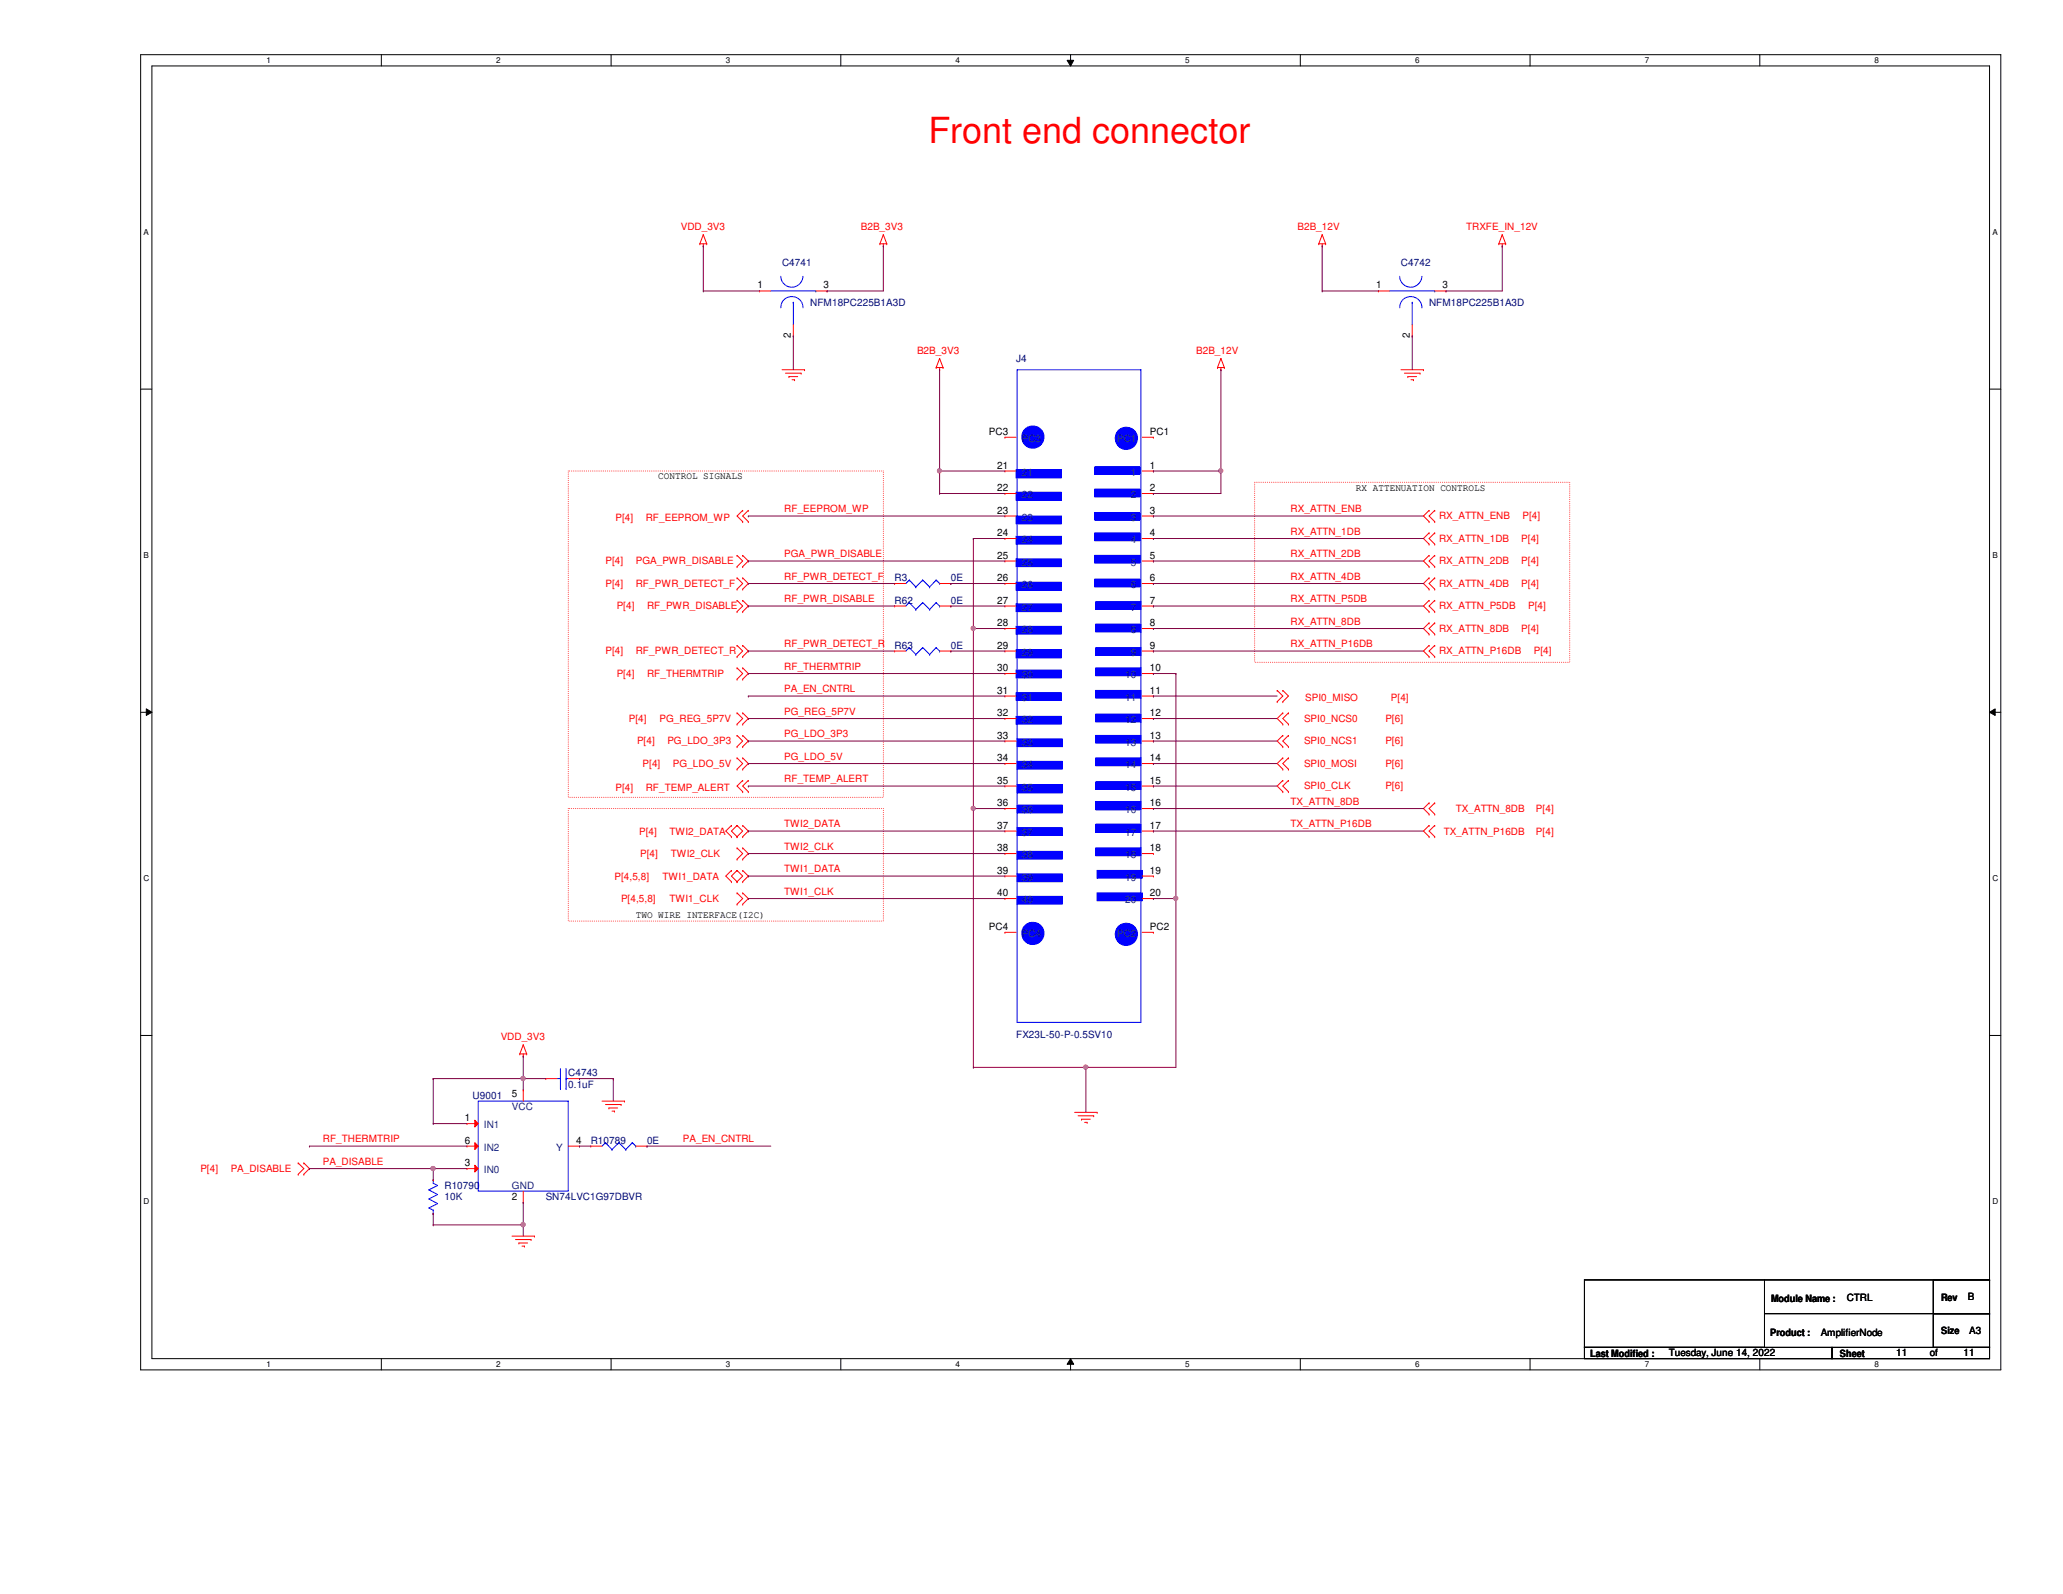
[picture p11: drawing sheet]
<svg xmlns="http://www.w3.org/2000/svg" width="279mm" height="216mm" viewBox="0 0 279 216" stroke-linecap="round" stroke-linejoin="round" font-family="sans-serif">
<defs><g id="words">
<text font-size="4.9" fill="#f00" x="125.7" y="19.4">Front end connector</text>
<g font-size="1.4" fill="#f00">
<text x="92.2" y="31.2">VDD_3V3</text>
<text x="116.6" y="31.2">B2B_3V3</text>
<text x="175.7" y="31.2">B2B_12V</text>
<text x="198.6" y="31.2">TRXFE_IN_12V</text>
<text x="124.2" y="48">B2B_3V3</text>
<text x="162" y="48">B2B_12V</text>
<text x="83.4" y="70.5">P[4]</text>
<text x="87.5" y="70.5">RF_EEPROM_WP</text>
<text x="106.2" y="69.4">RF_EEPROM_WP</text>
<text x="174.8" y="69.4">RX_ATTN_ENB</text>
<text x="194.9" y="70.4">RX_ATTN_ENB</text>
<text x="206.2" y="70.4">P[4]</text>
<text x="82" y="76.5">P[4]</text>
<text x="86.1" y="76.5">PGA_PWR_DISABLE</text>
<text x="106.2" y="75.5">PGA_PWR_DISABLE</text>
<text x="174.8" y="72.4">RX_ATTN_1DB</text>
<text x="174.8" y="75.5">RX_ATTN_2DB</text>
<text x="194.9" y="73.4">RX_ATTN_1DB</text>
<text x="194.9" y="76.5">RX_ATTN_2DB</text>
<text x="206" y="73.4">P[4]</text>
<text x="206" y="76.5">P[4]</text>
<text x="82" y="79.5">P[4]</text>
<text x="83.5" y="82.5">P[4]</text>
<text x="86.1" y="79.5">RF_PWR_DETECT_F</text>
<text x="87.6" y="82.5">RF_PWR_DISABLE</text>
<text x="106.2" y="78.5">RF_PWR_DETECT_F</text>
<text x="106.2" y="81.6">RF_PWR_DISABLE</text>
<text x="174.8" y="78.5">RX_ATTN_4DB</text>
<text x="174.8" y="81.6">RX_ATTN_P5DB</text>
<text x="194.9" y="79.5">RX_ATTN_4DB</text>
<text x="194.9" y="82.5">RX_ATTN_P5DB</text>
<text x="206" y="79.5">P[4]</text>
<text x="207" y="82.5">P[4]</text>
<text x="82" y="88.6">P[4]</text>
<text x="86.1" y="88.6">RF_PWR_DETECT_R</text>
<text x="106.2" y="87.7">RF_PWR_DETECT_R</text>
<text x="174.8" y="84.6">RX_ATTN_8DB</text>
<text x="174.8" y="87.7">RX_ATTN_P16DB</text>
<text x="194.9" y="85.6">RX_ATTN_8DB</text>
<text x="194.9" y="88.6">RX_ATTN_P16DB</text>
<text x="206" y="85.6">P[4]</text>
<text x="207.7" y="88.6">P[4]</text>
<text x="83.5" y="91.7">P[4]</text>
<text x="87.6" y="91.7">RF_THERMTRIP</text>
<text x="106.2" y="90.7">RF_THERMTRIP</text>
<text x="106.2" y="93.8">PA_EN_CNTRL</text>
<text x="176.8" y="94.9">SPI0_MISO</text>
<text x="188.4" y="94.9">P[4]</text>
<text x="85.2" y="97.8">P[4]</text>
<text x="86.3" y="100.8">P[4]</text>
<text x="89.3" y="97.8">PG_REG_5P7V</text>
<text x="90.4" y="100.8">PG_LDO_3P3</text>
<text x="106.2" y="96.8">PG_REG_5P7V</text>
<text x="106.2" y="99.9">PG_LDO_3P3</text>
<text x="176.6" y="97.8">SPI0_NCS0</text>
<text x="176.6" y="100.8">SPI0_NCS1</text>
<text x="187.6" y="97.8">P[6]</text>
<text x="187.6" y="100.8">P[6]</text>
<text x="83.4" y="107.1">P[4]</text>
<text x="87" y="103.9">P[4]</text>
<text x="87.5" y="107.1">RF_TEMP_ALERT</text>
<text x="91.1" y="103.9">PG_LDO_5V</text>
<text x="106.2" y="102.9">PG_LDO_5V</text>
<text x="106.2" y="106">RF_TEMP_ALERT</text>
<text x="176.6" y="103.9">SPI0_MOSI</text>
<text x="176.6" y="106.9">SPI0_CLK</text>
<text x="187.6" y="103.9">P[6]</text>
<text x="187.6" y="106.9">P[6]</text>
<text x="86.6" y="113">P[4]</text>
<text x="90.7" y="113">TWI2_DATA</text>
<text x="106.2" y="112.1">TWI2_DATA</text>
<text x="174.8" y="109">TX_ATTN_8DB</text>
<text x="174.8" y="112.1">TX_ATTN_P16DB</text>
<text x="195.5" y="113">TX_ATTN_P16DB</text>
<text x="197.2" y="110">TX_ATTN_8DB</text>
<text x="208" y="110">P[4]</text>
<text x="208" y="113">P[4]</text>
<text x="83.2" y="119.1">P[4,5,8]</text>
<text x="86.7" y="116.1">P[4]</text>
<text x="89.7" y="119.1">TWI1_DATA</text>
<text x="90.8" y="116.1">TWI2_CLK</text>
<text x="106.2" y="118.2">TWI1_DATA</text>
<text x="106.2" y="115.1">TWI2_CLK</text>
<text x="84.1" y="122.2">P[4,5,8]</text>
<text x="90.7" y="122.2">TWI1_CLK</text>
<text x="106.2" y="121.2">TWI1_CLK</text>
<text x="67.8" y="140.9">VDD_3V3</text>
<text x="43.7" y="154.7">RF_THERMTRIP</text>
<text x="92.5" y="154.7">PA_EN_CNTRL</text>
<text x="27.1" y="158.7">P[4]</text>
<text x="31.2" y="158.7">PA_DISABLE</text>
<text x="43.7" y="157.8">PA_DISABLE</text>
</g>
<g font-size="1.4">
<text x="102.6" y="39.1">1</text>
<text x="111.5" y="39.1">3</text>
<text x="186.4" y="39.1">1</text>
<text x="195.4" y="39.1">3</text>
<text x="107.1" y="45.8" transform="rotate(-90 107.1 45.8)">2</text>
<text x="190.9" y="45.8" transform="rotate(-90 190.9 45.8)">2</text>
<text x="133.9" y="58.9">PC3</text>
<text x="155.7" y="58.9">PC1</text>
<text x="89.2" y="64.9">CONTROL SIGNALS</text>
<text x="135" y="63.5">21</text>
<text x="155.7" y="63.5">1</text>
<text x="135" y="66.5">22</text>
<text x="135" y="69.6">23</text>
<text x="155.7" y="66.5">2</text>
<text x="155.7" y="69.6">3</text>
<text x="183.6" y="66.5">RX ATTENUATION CONTROLS</text>
<text x="135" y="72.6">24</text>
<text x="135" y="75.6">25</text>
<text x="155.7" y="72.6">4</text>
<text x="155.7" y="75.6">5</text>
<text x="135" y="78.7">26</text>
<text x="135" y="81.7">27</text>
<text x="155.7" y="78.7">6</text>
<text x="155.7" y="81.7">7</text>
<text x="135" y="84.8">28</text>
<text x="135" y="87.8">29</text>
<text x="155.7" y="84.8">8</text>
<text x="155.7" y="87.8">9</text>
<text x="135" y="90.9">30</text>
<text x="135" y="93.9">31</text>
<text x="155.7" y="90.9">10</text>
<text x="155.7" y="93.9">11</text>
<text x="135" y="97">32</text>
<text x="135" y="100">33</text>
<text x="155.7" y="97">12</text>
<text x="155.7" y="100">13</text>
<text x="135" y="103.1">34</text>
<text x="135" y="106.1">35</text>
<text x="155.7" y="103.1">14</text>
<text x="155.7" y="106.1">15</text>
<text x="135" y="109.2">36</text>
<text x="135" y="112.2">37</text>
<text x="155.7" y="109.2">16</text>
<text x="155.7" y="112.2">17</text>
<text x="135" y="115.3">38</text>
<text x="135" y="118.3">39</text>
<text x="155.7" y="115.3">18</text>
<text x="155.7" y="118.3">19</text>
<text x="86.1" y="124.4">TWO WIRE INTERFACE(I2C)</text>
<text x="133.9" y="125.9">PC4</text>
<text x="135" y="121.4">40</text>
<text x="155.7" y="121.4">20</text>
<text x="155.7" y="125.9">PC2</text>
<text x="69.3" y="148.5">5</text>
<text x="62.9" y="151.8">1</text>
<text x="62.9" y="154.9">6</text>
<text x="78" y="154.9">4</text>
<text x="62.9" y="157.9">3</text>
<text x="69.3" y="162.6">2</text>
<text x="239.9" y="176.3">Module Name :</text>
<text x="250.1" y="176.3">CTRL</text>
<text x="262.9" y="176.1">Rev</text>
<text x="266.5" y="176.1">B</text>
<text x="215.3" y="183.8">Last Modified :</text>
<text x="226" y="183.7">Tuesday, June 14, 2022</text>
<text x="239.7" y="180.9">Product :</text>
<text x="246.6" y="181">AmplifierNode</text>
<text x="249.2" y="183.8">Sheet</text>
<text x="256.8" y="183.7">11</text>
<text x="261.4" y="183.7">of</text>
<text x="262.9" y="180.7">Size</text>
<text x="265.9" y="183.7">11</text>
<text x="266.7" y="180.7">A3</text>
</g>
<g font-size="1.4" fill="#000080">
<text x="105.9" y="36.1">C4741</text>
<text x="109.7" y="41.4">NFM18PC225B1A3D</text>
<text x="189.7" y="36.1">C4742</text>
<text x="193.5" y="41.4">NFM18PC225B1A3D</text>
<text x="137.6" y="49">J4</text>
<text x="121.2" y="78.7">R3</text>
<text x="121.2" y="81.8">R62</text>
<text x="128.8" y="81.8">0E</text>
<text x="128.8" y="78.7">0E</text>
<text x="121.2" y="87.9">R63</text>
<text x="128.8" y="87.9">0E</text>
<text x="137.6" y="140.6">FX23L-50-P-0.5SV10</text>
<text x="64" y="148.8">U9001</text>
<text x="77" y="145.8">C4743</text>
<text x="77" y="147.3">0.1uF</text>
<text x="80" y="154.9">R10789</text>
<text x="87.6" y="154.9">0E</text>
<text x="60.2" y="161">R10790</text>
<text x="60.2" y="162.6">10K</text>
<text x="73.9" y="162.6">SN74LVC1G97DBVR</text>
</g>
<g font-size="1.4" fill="#004080">
<text x="138.4" y="59.9">PC3</text>
<text x="151.3" y="59.9">PC1</text>
<text x="138.4" y="64.4">21</text>
<text x="153.2" y="64.4">1</text>
<text x="138.4" y="67.5">22</text>
<text x="138.4" y="70.5">23</text>
<text x="153.2" y="67.5">2</text>
<text x="153.2" y="70.5">3</text>
<text x="138.4" y="73.6">24</text>
<text x="138.4" y="76.6">25</text>
<text x="153.2" y="73.6">4</text>
<text x="153.2" y="76.6">5</text>
<text x="138.4" y="79.7">26</text>
<text x="138.4" y="82.7">27</text>
<text x="153.2" y="79.7">6</text>
<text x="153.2" y="82.7">7</text>
<text x="138.4" y="85.8">28</text>
<text x="138.4" y="88.8">29</text>
<text x="153.2" y="85.8">8</text>
<text x="153.2" y="88.8">9</text>
<text x="138.4" y="91.9">30</text>
<text x="138.4" y="94.9">31</text>
<text x="152.4" y="91.9">10</text>
<text x="152.4" y="94.9">11</text>
<text x="138.4" y="98">32</text>
<text x="138.4" y="101">33</text>
<text x="152.4" y="98">12</text>
<text x="152.4" y="101">13</text>
<text x="138.4" y="104.1">34</text>
<text x="138.4" y="107.1">35</text>
<text x="152.4" y="104.1">14</text>
<text x="152.4" y="107.1">15</text>
<text x="138.4" y="110.2">36</text>
<text x="138.4" y="113.2">37</text>
<text x="152.4" y="110.2">16</text>
<text x="152.4" y="113.2">17</text>
<text x="138.4" y="116.2">38</text>
<text x="138.4" y="119.3">39</text>
<text x="152.4" y="116.2">18</text>
<text x="152.4" y="119.3">19</text>
<text x="138.4" y="122.3">40</text>
<text x="152.4" y="122.3">20</text>
<text x="138.4" y="126.9">PC4</text>
<text x="151.3" y="126.9">PC2</text>
<text x="65.5" y="152.8">IN1</text>
<text x="65.5" y="155.9">IN2</text>
<text x="69.3" y="150.4">VCC</text>
<text x="75.3" y="155.9">Y</text>
<text x="65.5" y="158.9">IN0</text>
<text x="69.3" y="161">GND</text>
</g>
<g font-size="1.1">
<text x="36.1" y="8.6">1</text>
<text x="67.2" y="8.6">2</text>
<text x="98.3" y="8.6">3</text>
<text x="129.4" y="8.6">4</text>
<text x="160.5" y="8.6">5</text>
<text x="191.6" y="8.6">6</text>
<text x="222.8" y="8.6">7</text>
<text x="253.9" y="8.6">8</text>
<text x="19.4" y="31.8">A</text>
<text x="269.8" y="31.8">A</text>
<text x="19.4" y="75.6">B</text>
<text x="269.8" y="75.6">B</text>
<text x="19.4" y="119.3">C</text>
<text x="269.8" y="119.3">C</text>
<text x="19.4" y="163.1">D</text>
<text x="269.8" y="163.1">D</text>
<text x="36.1" y="185.2">1</text>
<text x="67.2" y="185.2">2</text>
<text x="98.3" y="185.2">3</text>
<text x="129.4" y="185.2">4</text>
<text x="160.5" y="185.2">5</text>
<text x="191.6" y="185.2">6</text>
<text x="222.8" y="185.2">7</text>
<text x="253.9" y="185.2">8</text>
</g>
</g></defs>
<path d="M19.1 7.4h251.9v178.1h-251.9zM20.6 8.9h248.9v175.1h-248.9z" fill="none" stroke="#000" stroke-width=".14"/>
<g fill="#fff">
<path d="M36.1 7.6h.6v1.2h-.6z"/>
<path d="M36.1 184.2h.6v1.2h-.6z"/>
</g>
<path d="M51.6 7.4v1.5M51.6 184v1.5" fill="none" stroke="#000" stroke-width=".14"/>
<g fill="#fff">
<path d="M67.2 7.6h.6v1.2h-.6z"/>
<path d="M67.2 184.2h.6v1.2h-.6z"/>
</g>
<path d="M82.8 7.4v1.5M82.8 184v1.5" fill="none" stroke="#000" stroke-width=".14"/>
<g fill="#fff">
<path d="M98.3 7.6h.6v1.2h-.6z"/>
<path d="M98.3 184.2h.6v1.2h-.6z"/>
</g>
<path d="M113.9 7.4v1.5M113.9 184v1.5" fill="none" stroke="#000" stroke-width=".14"/>
<g fill="#fff">
<path d="M129.4 7.6h.6v1.2h-.6z"/>
<path d="M129.4 184.2h.6v1.2h-.6z"/>
</g>
<path d="M144.5 8.2h.9l-.4 .7zM145 7.4v1.5M145 184l.4 .8h-.9zM145 184v1.5" fill="none" stroke="#000" stroke-width=".14"/>
<path d="M144.5 8.2h.9l-.4 .7zM145 184l.4 .8h-.9z" fill="#000"/>
<g fill="#fff">
<path d="M160.5 7.6h.6v1.2h-.6z"/>
<path d="M160.5 184.2h.6v1.2h-.6z"/>
</g>
<path d="M176.1 7.4v1.5M176.1 184v1.5" fill="none" stroke="#000" stroke-width=".14"/>
<g fill="#fff">
<path d="M191.6 7.6h.6v1.2h-.6z"/>
<path d="M191.6 184.2h.6v1.2h-.6z"/>
</g>
<path d="M207.2 7.4v1.5M207.2 184v1.5" fill="none" stroke="#000" stroke-width=".14"/>
<g fill="#fff">
<path d="M222.8 7.6h.6v1.2h-.6z"/>
<path d="M222.8 184.2h.6v1.2h-.6z"/>
</g>
<path d="M238.3 7.4v1.5M238.3 184v1.5" fill="none" stroke="#000" stroke-width=".14"/>
<g fill="#fff">
<path d="M253.9 7.6h.6v1.2h-.6z"/>
<path d="M253.9 184.2h.6v1.2h-.6z"/>
<path d="M19.4 30.8h.8v1.2h-.8z"/>
<path d="M269.8 30.8h.8v1.2h-.8z"/>
<path d="M19.4 74.6h.8v1.2h-.8z"/>
<path d="M269.8 74.6h.8v1.2h-.8z"/>
</g>
<path d="M19.1 52.7h1.5M269.5 52.7h1.5" fill="none" stroke="#000" stroke-width=".14"/>
<g fill="#fff">
<path d="M19.4 118.4h.8v1.1h-.8z"/>
<path d="M269.8 118.4h.8v1.1h-.8z"/>
</g>
<path d="M19.1 96.5h1.5M19.8 96l.8 .5-.8 .4zM269.5 96.5l.7-.5v.9zM269.5 96.5h1.5" fill="none" stroke="#000" stroke-width=".14"/>
<path d="M19.8 96l.8 .5-.8 .4zM269.5 96.5l.7-.5v.9z" fill="#000"/>
<g fill="#fff">
<path d="M19.4 162.1h.8v1.2h-.8z"/>
<path d="M269.8 162.1h.8v1.2h-.8z"/>
</g>
<path d="M19.1 140.2h1.5M269.5 140.2h1.5M214.6 173.4h24.4v9.1h-24.4zM239 177.9h30.5M239 173.4h30.5M261.8 173.4h7.7v4.5h-7.7zM261.8 177.9h7.7v4.6h-7.7zM269.5 177.9h.1M269.5 173.4h.1M214.6 182.5h33.5v1.5h-33.5zM248.1 182.5h21.4v1.5h-21.4z" fill="none" stroke="#000" stroke-width=".14"/>
<path d="M77 63.8h42.6v44.2h-42.6zM169.9 65.3h42.7v24.4h-42.7zM77 109.5h42.6v15.3h-42.6z" fill="none" stroke="#f00" stroke-width=".14" stroke-dasharray="0 .3"/>
<g fill="none" stroke="#f00" stroke-width=".14">
<path d="M94.8 33h.1M94.8 33h.9M95.3 33.3h.1M95.3 31.8h.1M95.3 33v.3M95.3 31.8l-.5 1.2M95.3 31.8l.4 1.2M95.7 33h.1M119.2 33h.1M119.2 33h.9M119.6 33.3h.1M119.6 31.8h.1"/>
<path d="M119.6 33v.3M119.6 31.8l-.4 1.2M119.6 31.8l.5 1.2M120.1 33h.1M178.6 33h.1M178.6 33h.9M179.1 33.3h.1M179.1 31.8h.1M179.1 33v.3M179.1 31.8l.4 1.2M179.1 31.8l-.5 1.2M179.5 33h.1"/>
<path d="M186.7 39.4h.1M186.7 39.4h1.5M194.3 39.4h1.5M195.8 39.4h.1M203 33h.1M203 33h.9M203.5 33.3h.1M203.5 31.8h.1M203.5 33v.3M203.5 31.8l.4 1.2M203.5 31.8l-.5 1.2M203.9 33h.1"/>
<path d="M105.9 50.1h3.1M106.4 50.5h2.1M106.8 51h.1M106.8 51h1.2M107.3 51.4h.3M107.6 51.4h.1M108.5 50.5h.1M109 50.1h.1M126.8 49.8h.1M126.8 49.8h.9M127.3 50.1h.1M127.3 48.6h.1"/>
<path d="M127.3 49.8v.3M127.3 48.6l-.5 1.2M127.3 48.6l.4 1.2M127.7 49.8h.1M164.9 49.8h.1M164.9 49.8h.9M165.4 50.1h.1M165.4 48.6h.1M165.4 49.8v.3M165.4 48.6l.4 1.2M165.4 48.6l-.5 1.2M165.8 49.8h.1"/>
<path d="M189.7 50.1h3.1M190.2 50.5h2.1M190.7 51h.1M190.7 51h1.2M191.1 51.4h.3M191.3 45.5h.1M191.3 44v1.5M191.4 51.4h.1M192.3 50.5h.1M192.8 50.1h.1M99.8 76.7h.1M99.8 75.2h.1"/>
<path d="M99.8 79.8h.1M99.8 78.3h.1M99.8 75.2l.8 .8-.8 .7M99.8 78.3l.8 .7-.8 .8M100.6 75.2h.1M100.6 76.7h.1M100.6 78.3h.1M100.6 79.8h.1M100.6 69.1h.1M100.6 70.7h.1M100.6 75.2l.7 .8-.7 .7M100.6 78.3l.7 .7-.7 .8"/>
<path d="M100.6 69.1l-.8 .8 .8 .8M101.3 69.1h.1M101.3 70.7h.1M101.3 69.1l-.7 .8 .7 .8M121.2 79h.1M121.2 79h1.5M127.3 79h1.5M128.8 79h.1M193.5 69.1h.1M193.5 70.7h.1M193.5 72.2h.1M193.5 73.7h.1"/>
<path d="M193.5 75.2h.1M193.5 76.7h.1M193.5 78.3h.1M193.5 79.8h.1M193.5 69.1l-.7 .8 .7 .8M193.5 72.2l-.7 .7 .7 .8M193.5 75.2l-.7 .8 .7 .7M193.5 78.3l-.7 .7 .7 .8M194.3 70.7h.1M194.3 69.1h.1M194.3 73.7h.1M194.3 72.2h.1"/>
<path d="M194.3 76.7h.1M194.3 75.2h.1M194.3 79.8h.1M194.3 78.3h.1M194.3 69.1l-.8 .8 .8 .8M194.3 72.2l-.8 .7 .8 .8M194.3 75.2l-.8 .8 .8 .7M194.3 78.3l-.8 .7 .8 .8M99.8 82.8h.1M99.8 81.3h.1M99.8 88.9h.1M99.8 87.4h.1"/>
<path d="M99.8 92h.1M99.8 90.5h.1M99.8 98.1h.1M99.8 96.6h.1M99.8 99.6h.1M99.8 81.3l.8 .8-.8 .7M99.8 87.4l.8 .8-.8 .7M99.8 90.5l.8 .7-.8 .8M99.8 96.6l.8 .7-.8 .8M99.8 99.6l.8 .8-.8 .7M100.6 81.3h.1M100.6 82.8h.1"/>
<path d="M100.6 87.4h.1M100.6 88.9h.1M100.6 90.5h.1M100.6 92h.1M100.6 96.6h.1M100.6 98.1h.1M100.6 99.6h.1M100.6 81.3l.7 .8-.7 .7M100.6 87.4l.7 .8-.7 .7M100.6 90.5l.7 .7-.7 .8M100.6 96.6l.7 .7-.7 .8M100.6 99.6l.7 .8-.7 .7"/>
<path d="M121.2 88.2h.1M121.2 88.2h1.5M127.3 88.2h1.5M128.8 88.2h.1M173 93.5h.1M173 95h.1M173 93.5l.7 .8-.7 .7M173.7 93.5h.1M173.7 95h.1M173.7 96.6h.1M173.7 98.1h.1M173.7 99.6h.1"/>
<path d="M173.7 93.5l.8 .8-.8 .7M173.7 96.6l-.7 .7 .7 .8M173.7 99.6l-.7 .8 .7 .7M174.5 98.1h.1M174.5 96.6h.1M174.5 99.6h.1M174.5 96.6l-.8 .7 .8 .8M174.5 99.6l-.8 .8 .8 .7M193.5 81.3h.1M193.5 82.8h.1M193.5 84.4h.1M193.5 85.9h.1"/>
<path d="M193.5 87.4h.1M193.5 88.9h.1M193.5 81.3l-.7 .8 .7 .7M193.5 84.4l-.7 .7 .7 .8M193.5 87.4l-.7 .8 .7 .7M194.3 82.8h.1M194.3 81.3h.1M194.3 85.9h.1M194.3 84.4h.1M194.3 88.9h.1M194.3 87.4h.1M194.3 81.3l-.8 .8 .8 .7"/>
<path d="M194.3 84.4l-.8 .7 .8 .8M194.3 87.4l-.8 .8 .8 .7M99.1 119.4h.1M99.1 117.9h.1M99.1 113.3h.1M99.1 111.8h.1M99.1 117.9l-.8 .8 .8 .7M99.1 111.8l-.8 .8 .8 .7M99.8 119.4h.1M99.8 117.9h.1M99.8 113.3h.1M99.8 111.8h.1"/>
<path d="M99.8 116.4h.1M99.8 114.8h.1M99.8 101.1h.1M99.8 104.2h.1M99.8 102.7h.1M99.8 117.9l.8 .8-.8 .7M99.8 117.9l-.7 .8 .7 .7M99.8 111.8l.8 .8-.8 .7M99.8 111.8l-.7 .8 .7 .7M99.8 114.8l.8 .8-.8 .8M99.8 102.7l.8 .7-.8 .8M100.6 117.9h.1"/>
<path d="M100.6 119.4h.1M100.6 111.8h.1M100.6 113.3h.1M100.6 114.8h.1M100.6 116.4h.1M100.6 101.1h.1M100.6 102.7h.1M100.6 104.2h.1M100.6 105.7h.1M100.6 107.2h.1M100.6 117.9l.7 .8-.7 .7M100.6 114.8l.7 .8-.7 .8"/>
<path d="M100.6 111.8l.7 .8-.7 .7M100.6 102.7l.7 .7-.7 .8M100.6 105.7l-.8 .8 .8 .7M101.3 105.7h.1M101.3 107.2h.1M101.3 105.7l-.7 .8 .7 .7M173.7 101.1h.1M173.7 102.7h.1M173.7 104.2h.1M173.7 105.7h.1M173.7 107.2h.1M173.7 102.7l-.7 .7 .7 .8"/>
<path d="M173.7 105.7l-.7 .8 .7 .7M174.5 101.1h.1M174.5 104.2h.1M174.5 102.7h.1M174.5 107.2h.1M174.5 105.7h.1M174.5 102.7l-.8 .7 .8 .8M174.5 105.7l-.8 .8 .8 .7M193.5 108.8h.1M193.5 110.3h.1M193.5 111.8h.1M193.5 113.3h.1"/>
<path d="M193.5 108.8l-.7 .7 .7 .8M193.5 111.8l-.7 .8 .7 .7M194.3 110.3h.1M194.3 108.8h.1M194.3 113.3h.1M194.3 111.8h.1M194.3 108.8l-.8 .7 .8 .8M194.3 111.8l-.8 .8 .8 .7M99.8 122.5h.1M99.8 120.9h.1M99.8 120.9l.8 .8-.8 .8M100.6 120.9h.1"/>
<path d="M100.6 122.5h.1M100.6 120.9l.7 .8-.7 .8M40.4 159h.1M40.4 157.5h.1M40.4 157.5l.7 .8-.7 .7M41.1 157.5h.1M41.1 159h.1M41.1 157.5l.8 .8-.8 .7M70.4 142.7h.1M70.4 142.7h.9M70.9 143h.1M70.9 141.5h.1"/>
<path d="M70.9 142.7v.3M70.9 141.5l-.5 1.2M70.9 141.5l.4 1.2M71.3 142.7h.1M73.9 146.1h.1M73.9 146.1h1.5M77 146.1h1.5M78.5 146.1h.1M81.5 149.1h3.1M82 149.6h2.1M82.5 150.1h.1M82.5 150.1h1.2"/>
<path d="M82.9 150.5h.3M83.2 150.5h.1M84.1 149.6h.1M84.6 149.1h.1M145.5 150.7h3.1M146 151.1h2.1M146.5 151.6h.1M146.5 151.6h1.2M146.9 152h.3M147.2 152h.1M148.1 151.1h.1M148.6 150.7h.1"/>
<path d="M69.3 167.4h3.1M69.8 167.9h2.1M70.3 168.4h.1M70.3 168.4h1.2M70.7 168.8h.3M71 168.8h.1M71.9 167.9h.1M72.4 167.4h.1"/>
</g>
<g fill="none" stroke="#00f" stroke-width=".14">
<path d="M188.2 39.4h6.1M189.6 37.4a1.5 1.5 0 0 0 1.5 1.5 1.5 1.5 0 0 0 1.5-1.5M194.3 39.4h.1M189.6 41.7a1.5 1.5 0 0 1 1.5-1.5 1.5 1.5 0 0 1 1.5 1.5M191.3 40.9h.1M191.3 40.9v3.1M123.1 78.6h.1M123.1 78.6l.9 .9M123.1 78.6l-.4 .4M124 79.5h.1M125 78.6h.1M125 78.6l.9 .9"/>
<path d="M125 78.6l-1 .9M125.9 79.5h.1M126.8 78.6h.1M126.8 78.6l.5 .4M126.8 78.6l-.9 .9M127.3 79h.1M123.1 87.7h.1M123.1 87.7l.9 .9M123.1 87.7l-.4 .5M124 88.6h.1M125 87.7h.1M125 87.7l.9 .9"/>
<path d="M125 87.7l-1 .9M125.9 88.6h.1M126.8 87.7h.1M126.8 87.7l.5 .5M126.8 87.7l-.9 .9M127.3 88.2h.1M64.8 149.1h12.2v12.2h-12.2zM75.4 146.1h.5M75.9 147.4h.1M75.9 146.1h.1M75.9 144.7v2.7M76.7 146.1h.1"/>
<path d="M76.7 147.4h.1M76.7 146.1h.3M76.7 144.7v2.7"/>
</g>
<path d="M64.3 151.7l.5 .5-.5 .5z" fill="#f00"/>
<path d="M63.2 152.2h.1M63.2 152.2h1.6M64.3 151.7l.5 .5-.5 .5z" fill="none" stroke="#f00" stroke-width=".14"/>
<path d="M64.3 157.8l.5 .5-.5 .4z" fill="#f00"/>
<path d="M63.2 158.3h.1M63.2 158.3h1.6M64.3 157.8l.5 .5-.5 .4z" fill="none" stroke="#f00" stroke-width=".14"/>
<path d="M64.3 154.8l.5 .4-.5 .5z" fill="#f00"/>
<path d="M63.2 155.2h.1M63.2 155.2h1.6M64.3 154.8l.5 .4-.5 .5zM70.9 147.6h.1M70.9 147.6v1.5M77 155.2h1.5M78.5 155.2h.1M70.9 162.9h.1M70.9 161.3v1.6" fill="none" stroke="#f00" stroke-width=".14"/>
<path d="M148.3 63.2h6.1v1.1h-6.1z" fill-rule="evenodd" fill="#00f"/>
<path d="M148.3 63.2h6.1v1.1h-6.1z" fill="none" stroke="#00f" stroke-width=".14"/>
<path d="M148.3 66.3h6.1v1h-6.1z" fill-rule="evenodd" fill="#00f"/>
<path d="M148.3 66.3h6.1v1h-6.1z" fill="none" stroke="#00f" stroke-width=".14"/>
<path d="M148.3 69.4h6.1v1.1h-6.1z" fill-rule="evenodd" fill="#00f"/>
<path d="M148.3 69.4h6.1v1.1h-6.1z" fill="none" stroke="#00f" stroke-width=".14"/>
<path d="M148.3 72.2h6.1v1h-6.1z" fill-rule="evenodd" fill="#00f"/>
<path d="M148.3 72.2h6.1v1h-6.1z" fill="none" stroke="#00f" stroke-width=".14"/>
<path d="M148.3 78.4h6.1v1.1h-6.1z" fill-rule="evenodd" fill="#00f"/>
<path d="M148.3 78.4h6.1v1.1h-6.1z" fill="none" stroke="#00f" stroke-width=".14"/>
<path d="M148.3 75.2h6.1v1.1h-6.1z" fill-rule="evenodd" fill="#00f"/>
<path d="M148.3 75.2h6.1v1.1h-6.1z" fill="none" stroke="#00f" stroke-width=".14"/>
<path d="M148.4 81.5h6.1v1h-6.1z" fill-rule="evenodd" fill="#00f"/>
<path d="M148.4 81.5h6.1v1h-6.1z" fill="none" stroke="#00f" stroke-width=".14"/>
<path d="M137.6 66.7h6.1v1.1h-6.1z" fill-rule="evenodd" fill="#00f"/>
<path d="M137.6 66.7h6.1v1.1h-6.1z" fill="none" stroke="#00f" stroke-width=".14"/>
<path d="M137.6 69.9h6.1v1.1h-6.1z" fill-rule="evenodd" fill="#00f"/>
<path d="M137.6 69.9h6.1v1.1h-6.1z" fill="none" stroke="#00f" stroke-width=".14"/>
<path d="M137.6 78.9h6.1v1.1h-6.1z" fill-rule="evenodd" fill="#00f"/>
<path d="M137.6 78.9h6.1v1.1h-6.1z" fill="none" stroke="#00f" stroke-width=".14"/>
<path d="M137.6 63.6h6.1v1.1h-6.1z" fill-rule="evenodd" fill="#00f"/>
<path d="M137.6 63.6h6.1v1.1h-6.1z" fill="none" stroke="#00f" stroke-width=".14"/>
<path d="M148.4 96.7h6.1v1.1h-6.1z" fill-rule="evenodd" fill="#00f"/>
<path d="M148.4 96.7h6.1v1.1h-6.1z" fill="none" stroke="#00f" stroke-width=".14"/>
<path d="M137.6 75.7h6.1v1h-6.1z" fill-rule="evenodd" fill="#00f"/>
<path d="M137.6 75.7h6.1v1h-6.1z" fill="none" stroke="#00f" stroke-width=".14"/>
<path d="M148.4 87.7h6.1v1.1h-6.1z" fill-rule="evenodd" fill="#00f"/>
<path d="M148.4 87.7h6.1v1.1h-6.1z" fill="none" stroke="#00f" stroke-width=".14"/>
<path d="M148.4 90.5h6.1v1h-6.1z" fill-rule="evenodd" fill="#00f"/>
<path d="M148.4 90.5h6.1v1h-6.1z" fill="none" stroke="#00f" stroke-width=".14"/>
<path d="M148.4 84.5h6.1v1.1h-6.1z" fill-rule="evenodd" fill="#00f"/>
<path d="M148.4 84.5h6.1v1.1h-6.1z" fill="none" stroke="#00f" stroke-width=".14"/>
<path d="M148.4 93.5h6.1v1.1h-6.1z" fill-rule="evenodd" fill="#00f"/>
<path d="M148.4 93.5h6.1v1.1h-6.1z" fill="none" stroke="#00f" stroke-width=".14"/>
<path d="M137.6 72.6h6.1v1.1h-6.1z" fill-rule="evenodd" fill="#00f"/>
<path d="M137.6 72.6h6.1v1.1h-6.1z" fill="none" stroke="#00f" stroke-width=".14"/>
<path d="M137.8 103.1h6v1.1h-6z" fill-rule="evenodd" fill="#00f"/>
<path d="M137.8 103.1h6v1.1h-6z" fill="none" stroke="#00f" stroke-width=".14"/>
<path d="M148.4 99.6h6.1v1.1h-6.1z" fill-rule="evenodd" fill="#00f"/>
<path d="M148.4 99.6h6.1v1.1h-6.1z" fill="none" stroke="#00f" stroke-width=".14"/>
<path d="M137.6 84.8h6.1v1.1h-6.1z" fill-rule="evenodd" fill="#00f"/>
<path d="M137.6 84.8h6.1v1.1h-6.1z" fill="none" stroke="#00f" stroke-width=".14"/>
<path d="M137.8 115.3h6v1.1h-6z" fill-rule="evenodd" fill="#00f"/>
<path d="M137.8 115.3h6v1.1h-6z" fill="none" stroke="#00f" stroke-width=".14"/>
<path d="M137.8 106.3h6v1.1h-6z" fill-rule="evenodd" fill="#00f"/>
<path d="M137.8 106.3h6v1.1h-6z" fill="none" stroke="#00f" stroke-width=".14"/>
<path d="M148.6 117.9h6.1v1.1h-6.1z" fill-rule="evenodd" fill="#00f"/>
<path d="M148.6 117.9h6.1v1.1h-6.1z" fill="none" stroke="#00f" stroke-width=".14"/>
<path d="M137.6 88h6.1v1.1h-6.1z" fill-rule="evenodd" fill="#00f"/>
<path d="M137.6 88h6.1v1.1h-6.1z" fill="none" stroke="#00f" stroke-width=".14"/>
<path d="M137.6 97h6.1v1.1h-6.1z" fill-rule="evenodd" fill="#00f"/>
<path d="M137.6 97h6.1v1.1h-6.1z" fill="none" stroke="#00f" stroke-width=".14"/>
<path d="M137.8 100.1h6v1h-6z" fill-rule="evenodd" fill="#00f"/>
<path d="M137.8 100.1h6v1h-6z" fill="none" stroke="#00f" stroke-width=".14"/>
<path d="M137.6 81.8h6.1v1h-6.1z" fill-rule="evenodd" fill="#00f"/>
<path d="M137.6 81.8h6.1v1h-6.1z" fill="none" stroke="#00f" stroke-width=".14"/>
<path d="M148.4 114.8h6.1v1.1h-6.1z" fill-rule="evenodd" fill="#00f"/>
<path d="M148.4 114.8h6.1v1.1h-6.1z" fill="none" stroke="#00f" stroke-width=".14"/>
<path d="M137.8 112.1h6v1.1h-6z" fill-rule="evenodd" fill="#00f"/>
<path d="M137.8 112.1h6v1.1h-6z" fill="none" stroke="#00f" stroke-width=".14"/>
<path d="M137.6 93.8h6.1v1.1h-6.1z" fill-rule="evenodd" fill="#00f"/>
<path d="M137.6 93.8h6.1v1.1h-6.1z" fill="none" stroke="#00f" stroke-width=".14"/>
<path d="M137.8 109.1h6v1h-6z" fill-rule="evenodd" fill="#00f"/>
<path d="M137.8 109.1h6v1h-6z" fill="none" stroke="#00f" stroke-width=".14"/>
<path d="M148.4 108.6h6.1v1.1h-6.1z" fill-rule="evenodd" fill="#00f"/>
<path d="M148.4 108.6h6.1v1.1h-6.1z" fill="none" stroke="#00f" stroke-width=".14"/>
<path d="M148.4 105.9h6.1v1h-6.1z" fill-rule="evenodd" fill="#00f"/>
<path d="M148.4 105.9h6.1v1h-6.1z" fill="none" stroke="#00f" stroke-width=".14"/>
<path d="M148.4 102.7h6.1v1h-6.1z" fill-rule="evenodd" fill="#00f"/>
<path d="M148.4 102.7h6.1v1h-6.1z" fill="none" stroke="#00f" stroke-width=".14"/>
<path d="M148.6 120.9h6.1v1.1h-6.1z" fill-rule="evenodd" fill="#00f"/>
<path d="M148.6 120.9h6.1v1.1h-6.1z" fill="none" stroke="#00f" stroke-width=".14"/>
<path d="M148.4 111.6h6.1v1.1h-6.1z" fill-rule="evenodd" fill="#00f"/>
<path d="M148.4 111.6h6.1v1.1h-6.1z" fill="none" stroke="#00f" stroke-width=".14"/>
<path d="M137.6 90.8h6.1v1h-6.1z" fill-rule="evenodd" fill="#00f"/>
<path d="M137.6 90.8h6.1v1h-6.1z" fill="none" stroke="#00f" stroke-width=".14"/>
<circle cx="152.5" cy="59.4" r="1.51" fill="#00f"/>
<circle cx="152.5" cy="59.4" r="1.51" fill="none" stroke="#00f" stroke-width=".14"/>
<circle cx="139.9" cy="59.2" r="1.51" fill="#00f"/>
<circle cx="139.9" cy="59.2" r="1.51" fill="none" stroke="#00f" stroke-width=".14"/>
<circle cx="152.5" cy="126.6" r="1.51" fill="#00f"/>
<circle cx="152.5" cy="126.6" r="1.51" fill="none" stroke="#00f" stroke-width=".14"/>
<circle cx="139.9" cy="126.4" r="1.51" fill="#00f"/>
<circle cx="139.9" cy="126.4" r="1.51" fill="none" stroke="#00f" stroke-width=".14"/>
<path d="M137.8 118.4h6v1h-6z" fill-rule="evenodd" fill="#00f"/>
<path d="M137.8 118.4h6v1h-6z" fill="none" stroke="#00f" stroke-width=".14"/>
<path d="M137.8 121.4h6v1.1h-6z" fill-rule="evenodd" fill="#00f"/>
<g fill="none" stroke="#00f" stroke-width=".14">
<path d="M104.4 39.4h6.1M105.7 37.4a1.5 1.5 0 0 0 1.6 1.5 1.5 1.5 0 0 0 1.5-1.5M110.5 39.4h.1M105.7 41.7a1.5 1.5 0 0 1 1.6-1.5 1.5 1.5 0 0 1 1.5 1.5M107.4 40.9h.1M107.4 40.9v3.1M137.8 50.1h16.7v88.4h-16.7zM123.1 81.6h.1M123.1 81.6l.9 .9M123.1 81.6l-.4 .5M124 82.5h.1M125 81.6h.1"/>
<path d="M125 81.6l.9 .9M125 81.6l-1 .9M125.9 82.5h.1M126.8 81.6h.1M126.8 81.6l.5 .5M126.8 81.6l-.9 .9M127.3 82.1h.1M137.8 121.4h6v1.1h-6zM58.7 159.8h.1M58.7 159.8v.5l.6 .3-1.2 .6 1.2 .6-1.2 .6 1.2 .6-1.2 .6 .6 .3v.5M82 154.8h.1M82 154.8l.9 .9"/>
<path d="M82 154.8l-.5 .4M82.9 155.7h.1M83.8 154.8h.1M83.8 154.8l1 .9M83.8 154.8l-.9 .9M84.8 155.7h.1M85.6 154.8h.1M85.6 154.8l.5 .4M85.6 154.8l-.8 .9M86.1 155.2h.1M58.7 164.4h.1"/>
</g>
<g fill="none" stroke="#f00" stroke-width=".14">
<path d="M102.9 39.4h.1M102.9 39.4h1.5M110.5 39.4h1.5M112 39.4h.1M107.4 45.5h.1M107.4 44v1.5M136.1 59.2h.1M136.1 59.2h1.5M154.7 59.2h1.5M156.2 59.2h.1M136.1 63.8h.1M136.1 66.8h.1"/>
<path d="M136.1 69.9h.1M136.1 72.9h.1M136.1 76h.1M136.1 79h.1M136.1 63.8h1.5M136.1 66.8h1.5M136.1 69.9h1.5M136.1 72.9h1.5M136.1 76h1.5M136.1 79h1.5M154.7 63.8h1.5M154.7 66.8h1.5"/>
<path d="M154.7 69.9h1.5M154.7 72.9h1.5M154.7 76h1.5M154.7 79h1.5M156.2 63.8h.1M156.2 66.8h.1M156.2 69.9h.1M156.2 72.9h.1M156.2 76h.1M156.2 79h.1M121.2 82.1h.1M121.2 82.1h1.5"/>
<path d="M127.3 82.1h1.5M128.8 82.1h.1M136.1 82.1h.1M136.1 85.1h.1M136.1 88.2h.1M136.1 91.2h.1M136.1 94.3h.1M136.1 97.3h.1M136.1 82.1h1.5M136.1 85.1h1.5M136.1 88.2h1.5M136.1 91.2h1.5"/>
<path d="M136.1 94.3h1.5M136.1 97.3h1.5M154.7 82.1h1.5M154.7 85.1h1.5M154.7 88.2h1.5M154.7 91.2h1.5M154.7 94.3h1.5M154.7 97.3h1.5M156.2 82.1h.1M156.2 85.1h.1M156.2 88.2h.1M156.2 91.2h.1"/>
<path d="M156.2 94.3h.1M156.2 97.3h.1M136.1 100.4h.1M136.1 103.4h.1M136.1 106.5h.1M136.1 109.5h.1M136.1 112.6h.1M136.1 115.6h.1M136.1 118.7h.1M136.1 100.4h1.5M136.1 103.4h1.5M136.1 106.5h1.5"/>
<path d="M136.1 109.5h1.5M136.1 112.6h1.5M136.1 115.6h1.5M136.1 118.7h1.5M154.7 100.4h1.5M154.7 103.4h1.5M154.7 106.5h1.5M154.7 109.5h1.5M154.7 112.6h1.5M154.7 115.6h1.5M154.7 118.7h1.5M156.2 100.4h.1"/>
<path d="M156.2 103.4h.1M156.2 106.5h.1M156.2 109.5h.1M156.2 112.6h.1M156.2 115.6h.1M156.2 118.7h.1M136.1 121.7h.1M136.1 126.3h.1M136.1 121.7h1.5M136.1 126.3h1.5M154.7 121.7h1.5M154.7 126.3h1.5"/>
<path d="M156.2 121.7h.1M156.2 126.3h.1M58.7 159.8h.1M80 155.2h.1M80 155.2h1.5M86.1 155.2h1.5M87.6 155.2h.1M58.7 164.4h.1"/>
</g>
<path d="M131.8 144.6h.1M131.8 144.6h15.3" fill="none" stroke="#800040" stroke-width=".14"/>
<circle cx="147" cy="144.5" r=".29" fill="#f0f"/>
<circle cx="147" cy="144.5" r=".29" fill="none" stroke="#f0f" stroke-width=".14"/>
<g fill="none" stroke="#800040" stroke-width=".14">
<path d="M101.3 76h.1M101.3 79h.1M101.3 79h19.9M101.3 76h34.8M128.8 79h.1M128.8 79h7.3M131.8 72.9h.1M131.8 72.9v36.6M131.8 72.9h4.3M101.3 82.1h.1M101.3 82.1h19.9M128.8 82.1h.1"/>
<path d="M128.8 82.1h7.3M131.8 85.1h.1M131.8 85.1h4.3M156.2 121.7h.1M156.2 121.7h3.1M159.3 121.7h.1M159.3 121.7v22.9"/>
</g>
<circle cx="131.8" cy="109.5" r=".29" fill="#f0f"/>
<circle cx="131.8" cy="109.5" r=".29" fill="none" stroke="#f0f" stroke-width=".14"/>
<circle cx="131.8" cy="85.1" r=".29" fill="#f0f"/>
<circle cx="131.8" cy="85.1" r=".29" fill="none" stroke="#f0f" stroke-width=".14"/>
<path d="M165.4 50.1h.1M165.4 50.1v13.7M147.1 144.6h.1M147.1 144.6v6.1M147.1 144.6h12.2" fill="none" stroke="#800040" stroke-width=".14"/>
<circle cx="165.3" cy="63.8" r=".29" fill="#f0f"/>
<circle cx="165.3" cy="63.8" r=".29" fill="none" stroke="#f0f" stroke-width=".14"/>
<path d="M156.2 91.2h.1M156.2 91.2h3.1M159.3 91.2h.1M159.3 91.2v30.5" fill="none" stroke="#800040" stroke-width=".14"/>
<circle cx="159.2" cy="121.7" r=".29" fill="#f0f"/>
<circle cx="159.2" cy="121.7" r=".29" fill="none" stroke="#f0f" stroke-width=".14"/>
<g fill="none" stroke="#800040" stroke-width=".14">
<path d="M127.3 50.1h.1M127.3 50.1v13.7M156.2 69.9h.1M156.2 72.9h.1M156.2 76h.1M156.2 79h.1M156.2 63.8h.1M156.2 66.8h.1M156.2 69.9h36.6M156.2 72.9h36.6M156.2 76h36.6M156.2 79h36.6"/>
<path d="M156.2 63.8h9.2M165.4 63.8h.1M165.4 63.8v3h-9.2M101.3 88.2h.1M101.3 91.2h.1M101.3 94.3h.1M101.3 97.3h.1M101.3 88.2h19.9M101.3 91.2h34.8M101.3 94.3h34.8M101.3 97.3h34.8M128.8 88.2h.1"/>
<path d="M128.8 88.2h7.3M156.2 82.1h.1M156.2 85.1h.1M156.2 88.2h.1M156.2 88.2h36.6M156.2 82.1h36.6M156.2 85.1h36.6M101.3 118.7h.1M101.3 112.6h.1M101.3 115.6h.1M101.3 100.4h.1M101.3 103.4h.1"/>
<path d="M101.3 118.7h34.8M101.3 112.6h34.8M101.3 115.6h34.8M101.3 100.4h34.8M101.3 103.4h34.8M101.3 121.7h.1M101.3 121.7h34.8"/>
</g>
<circle cx="127.2" cy="63.8" r=".29" fill="#f0f"/>
<circle cx="127.2" cy="63.8" r=".29" fill="none" stroke="#f0f" stroke-width=".14"/>
<g fill="none" stroke="#800040" stroke-width=".14">
<path d="M95.3 33.3h.1M95.3 39.4h.1M95.3 33.3v6.1M95.3 39.4h7.6M112 39.4h.1M119.6 33.3h.1M119.6 33.3v6.1h-7.6M179.1 33.3h.1M179.1 39.4h.1M179.1 39.4h7.6M179.1 33.3v6.1M195.8 39.4h.1"/>
<path d="M203.5 33.3h.1M203.5 33.3v6.1h-7.7M107.4 45.5h.1M107.4 45.5v4.6M191.3 45.5h.1M191.3 45.5v4.6M127.3 66.8h.1M127.3 63.8h.1M127.3 66.8h8.8M127.3 63.8h8.8M127.3 63.8v3M70.9 162.9h.1"/>
<path d="M70.9 162.9v3"/>
</g>
<circle cx="70.8" cy="165.9" r=".29" fill="#f0f"/>
<circle cx="70.8" cy="165.9" r=".29" fill="none" stroke="#f0f" stroke-width=".14"/>
<path d="M58.7 146.1h.1M70.9 143h.1M70.9 143v3.1h-12.2M78.5 155.2h.1M78.5 155.2h1.5M87.6 155.2h.1M87.6 155.2h16.8" fill="none" stroke="#800040" stroke-width=".14"/>
<circle cx="70.8" cy="146.1" r=".29" fill="#f0f"/>
<circle cx="70.8" cy="146.1" r=".29" fill="none" stroke="#f0f" stroke-width=".14"/>
<g fill="none" stroke="#800040" stroke-width=".14">
<path d="M41.9 158.3h.1M41.9 158.3h16.8M58.7 146.1h.1M58.7 152.2h.1M58.7 146.1v6.1M58.7 152.2h4.5M70.9 146.1h.1M70.9 146.1v1.5M70.9 146.1h3M78.5 146.1h.1M78.5 146.1h4.6M83.1 146.1h.1"/>
<path d="M83.1 146.1v3"/>
</g>
<circle cx="58.6" cy="158.3" r=".29" fill="#f0f"/>
<circle cx="58.6" cy="158.3" r=".29" fill="none" stroke="#f0f" stroke-width=".14"/>
<g fill="none" stroke="#800040" stroke-width=".14">
<path d="M101.3 69.9h.1M101.3 69.9h34.8M156.2 94.3h.1M156.2 97.3h.1M156.2 94.3h16.8M156.2 97.3h16.8M101.3 106.5h.1M101.3 106.5h34.8M131.8 109.5h.1M131.8 109.5h4.3M131.8 109.5v35.1M156.2 100.4h.1"/>
<path d="M156.2 103.4h.1M156.2 106.5h.1M156.2 109.5h.1M156.2 112.6h.1M156.2 109.5h36.6M156.2 106.5h16.8M156.2 100.4h16.8M156.2 103.4h16.8M156.2 112.6h36.6M41.9 155.2h.1M41.9 155.2h21.3M58.7 158.3h.1"/>
<path d="M58.7 158.3v1.5M58.7 158.3h4.5M58.7 164.4h.1M58.7 165.9h.1M58.7 164.4v1.5M58.7 165.9h12.2M70.9 165.9h.1M70.9 165.9v1.5"/>
</g>
<circle cx="147" cy="144.5" r=".29" fill="#f0f"/>
<circle cx="147" cy="144.5" r=".29" fill="none" stroke="#f0f" stroke-width=".14"/>
<circle cx="131.8" cy="109.5" r=".29" fill="#f0f"/>
<circle cx="131.8" cy="109.5" r=".29" fill="none" stroke="#f0f" stroke-width=".14"/>
<circle cx="131.8" cy="85.1" r=".29" fill="#f0f"/>
<circle cx="131.8" cy="85.1" r=".29" fill="none" stroke="#f0f" stroke-width=".14"/>
<circle cx="165.3" cy="63.8" r=".29" fill="#f0f"/>
<circle cx="165.3" cy="63.8" r=".29" fill="none" stroke="#f0f" stroke-width=".14"/>
<circle cx="159.2" cy="121.7" r=".29" fill="#f0f"/>
<circle cx="159.2" cy="121.7" r=".29" fill="none" stroke="#f0f" stroke-width=".14"/>
<circle cx="127.2" cy="63.8" r=".29" fill="#f0f"/>
<circle cx="127.2" cy="63.8" r=".29" fill="none" stroke="#f0f" stroke-width=".14"/>
<circle cx="70.8" cy="165.9" r=".29" fill="#f0f"/>
<circle cx="70.8" cy="165.9" r=".29" fill="none" stroke="#f0f" stroke-width=".14"/>
<circle cx="70.8" cy="146.1" r=".29" fill="#f0f"/>
<circle cx="70.8" cy="146.1" r=".29" fill="none" stroke="#f0f" stroke-width=".14"/>
<circle cx="58.6" cy="158.3" r=".29" fill="#f0f"/>
<circle cx="58.6" cy="158.3" r=".29" fill="none" stroke="#f0f" stroke-width=".14"/>
<use href="#words"/>
</svg>
